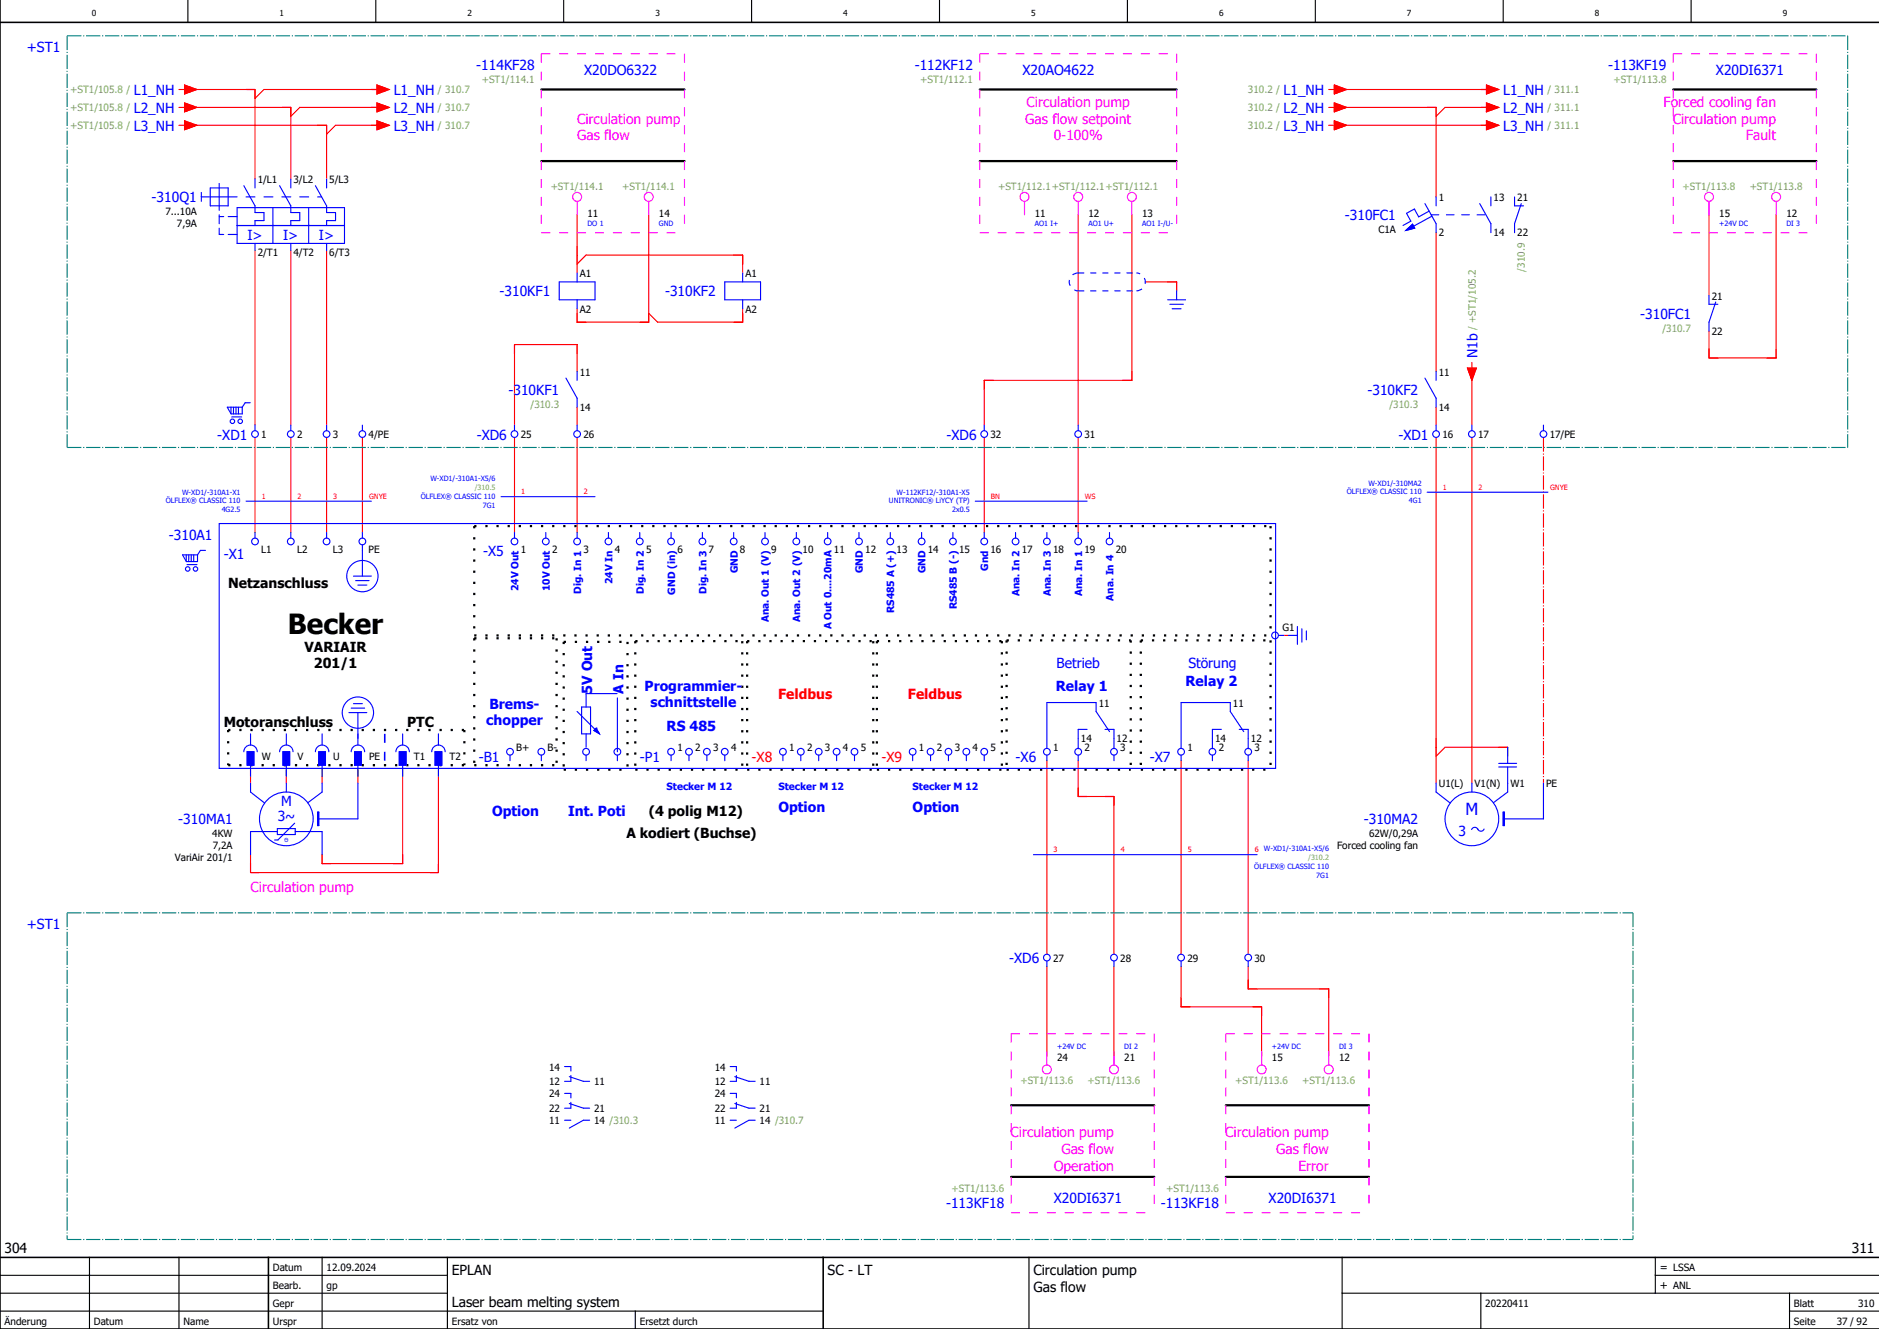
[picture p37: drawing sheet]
<svg xmlns="http://www.w3.org/2000/svg" width="420mm" height="297mm" viewBox="0 0 420 297" stroke-linecap="round" stroke-linejoin="round" font-family="sans-serif">
<defs><g id="words">
<text font-size="6.2" x="64.3" y="141.7">Becker</text>
<text font-size="3.7" fill="#00f" x="327.6" y="182.2">M</text>
<g font-size="3.1" fill="#00f">
<text x="6" y="11.6">+ST1</text>
<text x="106.5" y="15.6">-114KF28</text>
<text x="130.6" y="16.7">X20DO6322</text>
<text x="204.5" y="15.6">-112KF12</text>
<text x="228.6" y="16.7">X20AO4622</text>
<text x="359.5" y="15.6">-113KF19</text>
<text x="383.6" y="16.7">X20DI6371</text>
<text x="29.9" y="21.2">L1_NH</text>
<text x="88" y="21.2">L1_NH</text>
<text x="286.9" y="21.2">L1_NH</text>
<text x="336" y="21.2">L1_NH</text>
<text x="29.9" y="25.2">L2_NH</text>
<text x="29.9" y="29.2">L3_NH</text>
<text x="88" y="25.2">L2_NH</text>
<text x="88" y="29.2">L3_NH</text>
<text x="286.9" y="25.2">L2_NH</text>
<text x="286.9" y="29.2">L3_NH</text>
<text x="336" y="25.2">L2_NH</text>
<text x="336" y="29.2">L3_NH</text>
<text x="33.9" y="45.2">-310Q1</text>
<text x="55.3" y="53.6">I&gt;</text>
<text x="63.3" y="53.6">I&gt;</text>
<text x="71.3" y="53.6">I&gt;</text>
<text x="300.6" y="49.2">-310FC1</text>
<text x="111.6" y="66.2">-310KF1</text>
<text x="148.6" y="66.2">-310KF2</text>
<text x="366.6" y="71.2">-310FC1</text>
<text x="330.2" y="80" transform="rotate(-90 330.2 80)">N1b</text>
<text x="113.6" y="88.2">-310KF1</text>
<text x="305.6" y="88.2">-310KF2</text>
<text x="48.6" y="98.2">-XD1</text>
<text x="106.6" y="98.2">-XD6</text>
<text x="211.6" y="98.2">-XD6</text>
<text x="312.6" y="98.2">-XD1</text>
<text x="37.7" y="120.6">-310A1</text>
<text x="50" y="124.9">-X1</text>
<text x="108" y="124.4">-X5</text>
<text x="236.2" y="149.4">Betrieb</text>
<text x="265.6" y="149.4">Störung</text>
<text x="132.4" y="155" transform="rotate(-90 132.4 155)">5V Out</text>
<text x="139.4" y="155" transform="rotate(-90 139.4 155)">A In</text>
<text x="144.1" y="154.4">Programmier-</text>
<text x="236" y="154.4">Relay 1</text>
<text x="265" y="153.4">Relay 2</text>
<text x="109.4" y="158.4">Brems-</text>
<text x="145.4" y="158.1">schnittstelle</text>
<text x="108.7" y="162.1">chopper</text>
<text x="149" y="163.4">RS 485</text>
<text x="107" y="170.4">-B1</text>
<text x="143" y="170.4">-P1</text>
<text x="227" y="170.4">-X6</text>
<text x="257" y="170.4">-X7</text>
<text x="39.8" y="184.2">-310MA1</text>
<text x="62.1" y="183.4">3~</text>
<text x="62.8" y="180">M</text>
<text x="110" y="182.4">Option</text>
<text x="127" y="182.4">Int. Poti</text>
<text x="174" y="181.4">Option</text>
<text x="204" y="181.4">Option</text>
<text x="304.8" y="184.2">-310MA2</text>
<text x="326" y="186.7">3</text>
<text x="6" y="207.6">+ST1</text>
<text x="225.6" y="215.2">-XD6</text>
<text x="211.5" y="269.9">-113KF18</text>
<text x="235.6" y="268.8">X20DI6371</text>
<text x="259.5" y="269.9">-113KF18</text>
<text x="283.6" y="268.8">X20DI6371</text>
</g>
<g font-size="3.1" fill="#f0f">
<text x="229.4" y="23.9">Circulation pump</text>
<text x="371.8" y="23.9">Forced cooling fan</text>
<text x="129" y="27.6">Circulation pump</text>
<text x="229.2" y="27.6">Gas flow setpoint</text>
<text x="373.9" y="27.6">Circulation pump</text>
<text x="129" y="31.4">Gas flow</text>
<text x="235.5" y="31.4">0-100%</text>
<text x="390.3" y="31.4">Fault</text>
<text x="56" y="199.4">Circulation pump</text>
<text x="225.9" y="254.1">Circulation pump</text>
<text x="237.3" y="257.9">Gas flow</text>
<text x="273.9" y="254.1">Circulation pump</text>
<text x="285.3" y="257.9">Gas flow</text>
<text x="235.5" y="261.6">Operation</text>
<text x="290.2" y="261.6">Error</text>
</g>
<g font-size="3.1">
<text x="51" y="131.4">Netzanschluss</text>
<text x="68.1" y="145.6">VARIAIR</text>
<text x="70.1" y="149.4">201/1</text>
<text x="50" y="162.4">Motoranschluss</text>
<text x="91" y="162.4">PTC</text>
<text x="145" y="182.4">(4 polig M12)</text>
<text x="140" y="187.4">A kodiert (Buchse)</text>
<text x="1" y="280">304</text>
<text x="413.9" y="280">311</text>
<text x="101" y="285">EPLAN</text>
<text x="185" y="285">SC - LT</text>
<text x="231" y="285">Circulation pump</text>
<text x="101" y="292">Laser beam melting system</text>
<text x="231" y="288.8">Gas flow</text>
</g>
<g font-size="3.1" fill="#f00">
<text x="174" y="156.2">Feldbus</text>
<text x="203" y="156.2">Feldbus</text>
<text x="168" y="170.4">-X8</text>
<text x="197" y="170.4">-X9</text>
</g>
<g font-size="2.5">
<text x="371" y="284">= LSSA</text>
<text x="371" y="288">+ ANL</text>
</g>
<g font-size="2.2" fill="#7ca552">
<text x="15.7" y="20.9">+ST1/105.8 /</text>
<text x="97.9" y="20.9">/ 310.7</text>
<text x="107.7" y="18.5">+ST1/114.1</text>
<text x="205.7" y="18.5">+ST1/112.1</text>
<text x="279" y="20.9">310.2 /</text>
<text x="345.9" y="20.9">/ 311.1</text>
<text x="360.7" y="18.5">+ST1/113.8</text>
<text x="15.7" y="24.9">+ST1/105.8 /</text>
<text x="15.7" y="28.9">+ST1/105.8 /</text>
<text x="97.9" y="24.9">/ 310.7</text>
<text x="97.9" y="28.9">/ 310.7</text>
<text x="279" y="24.9">310.2 /</text>
<text x="279" y="28.9">310.2 /</text>
<text x="345.9" y="24.9">/ 311.1</text>
<text x="345.9" y="28.9">/ 311.1</text>
<text x="123.1" y="42.5">+ST1/114.1</text>
<text x="139.1" y="42.5">+ST1/114.1</text>
<text x="223.1" y="42.5">+ST1/112.1+ST1/112.1+ST1/112.1</text>
<text x="376.1" y="42.5">+ST1/113.8</text>
<text x="391.1" y="42.5">+ST1/113.8</text>
<text x="340.8" y="60.7" transform="rotate(-90 340.8 60.7)">/310.9</text>
<text x="329.9" y="73.8" transform="rotate(-90 329.9 73.8)">/ +ST1/105.2</text>
<text x="371.6" y="74.1">/310.7</text>
<text x="118.6" y="91.1">/310.3</text>
<text x="310.6" y="91.1">/310.3</text>
<text x="228.1" y="242.2">+ST1/113.6</text>
<text x="243.1" y="242.2">+ST1/113.6</text>
<text x="276.1" y="242.2">+ST1/113.6</text>
<text x="291.1" y="242.2">+ST1/113.6</text>
<text x="212.7" y="266.3">+ST1/113.6</text>
<text x="260.7" y="266.3">+ST1/113.6</text>
</g>
<g font-size="2.2">
<text x="57.6" y="40.9">1/L1</text>
<text x="65.6" y="40.9">3/L2</text>
<text x="73.6" y="40.9">5/L3</text>
<text x="321.6" y="44.9">1</text>
<text x="333.8" y="44.9">13</text>
<text x="339.1" y="44.9">21</text>
<text x="37" y="48.1">7...10A</text>
<text x="39.5" y="50.8">7,9A</text>
<text x="131.3" y="48.4">11</text>
<text x="147.3" y="48.4">14</text>
<text x="231.3" y="48.4">11</text>
<text x="243.3" y="48.4">12</text>
<text x="255.3" y="48.4">13</text>
<text x="308.1" y="52.1">C1A</text>
<text x="321.6" y="52.8">2</text>
<text x="333.8" y="52.8">14</text>
<text x="339.1" y="52.8">22</text>
<text x="384.3" y="48.4">15</text>
<text x="399.3" y="48.4">12</text>
<text x="57.6" y="57.2">2/T1</text>
<text x="65.6" y="57.2">4/T2</text>
<text x="73.6" y="57.2">6/T3</text>
<text x="129.6" y="61.9">A1</text>
<text x="166.6" y="61.9">A1</text>
<text x="129.6" y="69.8">A2</text>
<text x="166.6" y="69.8">A2</text>
<text x="382.6" y="66.9">21</text>
<text x="382.6" y="74.8">22</text>
<text x="129.6" y="83.9">11</text>
<text x="321.6" y="83.9">11</text>
<text x="129.6" y="91.8">14</text>
<text x="321.6" y="91.8">14</text>
<text x="58.4" y="97.9">1</text>
<text x="66.4" y="97.9">2</text>
<text x="74.4" y="97.9">3</text>
<text x="82.4" y="97.9">4/PE</text>
<text x="116.4" y="97.9">25</text>
<text x="130.4" y="97.9">26</text>
<text x="221.4" y="97.9">32</text>
<text x="242.4" y="97.9">31</text>
<text x="322.4" y="97.9">16</text>
<text x="330.4" y="97.9">17</text>
<text x="346.4" y="97.9">17/PE</text>
<text x="58.4" y="123.6">L1</text>
<text x="66.4" y="123.6">L2</text>
<text x="74.4" y="123.6">L3</text>
<text x="82.4" y="123.6">PE</text>
<text x="116.4" y="123.6">1</text>
<text x="123.4" y="123.6">2</text>
<text x="130.4" y="123.6">3</text>
<text x="137.4" y="123.6">4</text>
<text x="144.4" y="123.6">5</text>
<text x="151.4" y="123.6">6</text>
<text x="158.4" y="123.6">7</text>
<text x="165.4" y="123.6">8</text>
<text x="172.4" y="123.6">9</text>
<text x="179.4" y="123.6">10</text>
<text x="186.4" y="123.6">11</text>
<text x="193.4" y="123.6">12</text>
<text x="200.4" y="123.6">13</text>
<text x="207.4" y="123.6">14</text>
<text x="214.4" y="123.6">15</text>
<text x="221.4" y="123.6">16</text>
<text x="228.4" y="123.6">17</text>
<text x="235.4" y="123.6">18</text>
<text x="242.4" y="123.6">19</text>
<text x="249.4" y="123.6">20</text>
<text x="286.7" y="140.9">G1</text>
<text x="245.6" y="157.9">11</text>
<text x="275.6" y="157.9">11</text>
<text x="115.4" y="167.7">B+</text>
<text x="122.4" y="167.7">B-</text>
<text x="151.4" y="167.7">1</text>
<text x="155.4" y="167.7">2</text>
<text x="159.4" y="167.7">3</text>
<text x="163.4" y="167.7">4</text>
<text x="176.4" y="167.7">1</text>
<text x="180.4" y="167.7">2</text>
<text x="184.4" y="167.7">3</text>
<text x="188.4" y="167.7">4</text>
<text x="192.4" y="167.7">5</text>
<text x="205.4" y="167.7">1</text>
<text x="209.4" y="167.7">2</text>
<text x="213.4" y="167.7">3</text>
<text x="217.4" y="167.7">4</text>
<text x="221.4" y="167.7">5</text>
<text x="235.4" y="167.7">1</text>
<text x="241.6" y="165.8">14</text>
<text x="242.4" y="167.7">2</text>
<text x="249.6" y="165.8">12</text>
<text x="250.4" y="167.7">3</text>
<text x="265.4" y="167.7">1</text>
<text x="271.6" y="165.8">14</text>
<text x="272.4" y="167.7">2</text>
<text x="279.6" y="165.8">12</text>
<text x="280.4" y="167.7">3</text>
<text x="58.5" y="169.9">W</text>
<text x="66.5" y="169.9">V</text>
<text x="74.5" y="169.9">U</text>
<text x="82.5" y="169.9">PE</text>
<text x="92.5" y="169.9">T1</text>
<text x="100.5" y="169.9">T2</text>
<text x="321.6" y="175.9">U1(L)</text>
<text x="329.6" y="175.9">V1(N)</text>
<text x="337.6" y="175.9">W1</text>
<text x="345.6" y="175.9">PE</text>
<text x="47.4" y="187.1">4KW</text>
<text x="47.5" y="189.8">7,2A</text>
<text x="298.9" y="189.8">Forced cooling fan</text>
<text x="306" y="187.1">62W/0,29A</text>
<text x="39.1" y="192.5">VariAir 201/1</text>
<text x="235.4" y="214.9">27</text>
<text x="250.4" y="214.9">28</text>
<text x="265.4" y="214.9">29</text>
<text x="280.4" y="214.9">30</text>
<text x="122.8" y="239.2">14</text>
<text x="159.8" y="239.2">14</text>
<text x="236.3" y="237">24</text>
<text x="251.3" y="237">21</text>
<text x="284.3" y="237">15</text>
<text x="299.3" y="237">12</text>
<text x="122.8" y="242.5">12</text>
<text x="122.8" y="245.2">24</text>
<text x="132.8" y="242.5">11</text>
<text x="159.8" y="242.5">12</text>
<text x="159.8" y="245.2">24</text>
<text x="169.8" y="242.5">11</text>
<text x="122.8" y="248.5">22</text>
<text x="122.8" y="251.2">11</text>
<text x="132.8" y="248.5">21</text>
<text x="132.8" y="251.2">14 /310.3</text>
<text x="159.8" y="248.5">22</text>
<text x="159.8" y="251.2">11</text>
<text x="169.8" y="248.5">21</text>
<text x="169.8" y="251.2">14 /310.7</text>
<text x="61" y="284">Datum</text>
<text x="73" y="284">12.09.2024</text>
<text x="61" y="288">Bearb.</text>
<text x="61" y="292">Gepr</text>
<text x="73" y="288">gp</text>
<text x="332" y="292">20220411</text>
<text x="401" y="292">Blatt</text>
<text x="415.3" y="292">310</text>
<text x="1" y="296">Änderung</text>
<text x="21" y="296">Datum</text>
<text x="41" y="296">Name</text>
<text x="61" y="296">Urspr</text>
<text x="101" y="296">Ersatz von</text>
<text x="143" y="296">Ersetzt durch</text>
<text x="401" y="296">Seite</text>
<text x="410.6" y="296">37 / 92</text>
</g>
<g font-size="2.2" fill="#00f">
<text x="136.9" y="130.5" transform="rotate(-90 136.9 130.5)">24V In</text>
<text x="164.9" y="128.1" transform="rotate(-90 164.9 128.1)">GND</text>
<text x="192.9" y="128.1" transform="rotate(-90 192.9 128.1)">GND</text>
<text x="206.9" y="128.1" transform="rotate(-90 206.9 128.1)">GND</text>
<text x="220.9" y="127.5" transform="rotate(-90 220.9 127.5)">Gnd</text>
<text x="115.9" y="132.1" transform="rotate(-90 115.9 132.1)">24V Out</text>
<text x="122.9" y="132.1" transform="rotate(-90 122.9 132.1)">10V Out</text>
<text x="129.9" y="132.7" transform="rotate(-90 129.9 132.7)">Dig. In 1</text>
<text x="143.9" y="132.7" transform="rotate(-90 143.9 132.7)">Dig. In 2</text>
<text x="150.9" y="132.9" transform="rotate(-90 150.9 132.9)">GND (in)</text>
<text x="157.9" y="132.7" transform="rotate(-90 157.9 132.7)">Dig. In 3</text>
<text x="199.9" y="137" transform="rotate(-90 199.9 137)">RS485 A (+)</text>
<text x="213.9" y="136.1" transform="rotate(-90 213.9 136.1)">RS485 B (-)</text>
<text x="227.9" y="133.2" transform="rotate(-90 227.9 133.2)">Ana. In 2</text>
<text x="234.9" y="133.2" transform="rotate(-90 234.9 133.2)">Ana. In 3</text>
<text x="241.9" y="133.2" transform="rotate(-90 241.9 133.2)">Ana. In 1</text>
<text x="248.9" y="134.2" transform="rotate(-90 248.9 134.2)">Ana. In 4</text>
<text x="171.9" y="139" transform="rotate(-90 171.9 139)">Ana. Out 1 (V)</text>
<text x="178.9" y="139" transform="rotate(-90 178.9 139)">Ana. Out 2 (V)</text>
<text x="185.9" y="140.7" transform="rotate(-90 185.9 140.7)">A Out 0....20mA</text>
<text x="149" y="176.5">Stecker M 12</text>
<text x="174" y="176.5">Stecker M 12</text>
<text x="204" y="176.5">Stecker M 12</text>
</g>
<g font-size="1.9">
<text x="20.5" y="3.6">0</text>
<text x="62.5" y="3.6">1</text>
<text x="104.5" y="3.6">2</text>
<text x="146.5" y="3.6">3</text>
<text x="188.5" y="3.6">4</text>
<text x="230.5" y="3.6">5</text>
<text x="272.5" y="3.6">6</text>
<text x="314.5" y="3.6">7</text>
<text x="356.5" y="3.6">8</text>
<text x="398.5" y="3.6">9</text>
</g>
<g font-size="1.6" fill="#00f">
<text x="131.3" y="50.5">DO 1</text>
<text x="147.3" y="50.5">GND</text>
<text x="231.3" y="50.5">AO1 I+</text>
<text x="243.3" y="50.5">AO1 U+</text>
<text x="255.3" y="50.5">AO1 I-/U-</text>
<text x="384.3" y="50.5">+24V DC</text>
<text x="399.3" y="50.5">DI 3</text>
<text x="96.2" y="107.6">W-XD1/-310A1-X5/6</text>
<text x="37.1" y="112.5">ÖLFLEX® CLASSIC 110</text>
<text x="40.7" y="110.5">W-XD1/-310A1-X1</text>
<text x="94.1" y="111.5">ÖLFLEX® CLASSIC 110</text>
<text x="107.9" y="113.4">7G1</text>
<text x="198.7" y="112.5">UNITRONIC® LiYCY (TP)</text>
<text x="200.4" y="110.5">W-112KF12/-310A1-X5</text>
<text x="301.1" y="110.5">ÖLFLEX® CLASSIC 110</text>
<text x="305.9" y="108.5">W-XD1/-310MA2</text>
<text x="314.9" y="112.4">4G1</text>
<text x="49.6" y="114.4">4G2.5</text>
<text x="212.8" y="114.4">2x0.5</text>
<text x="280.4" y="194.2">ÖLFLEX® CLASSIC 110</text>
<text x="294.2" y="196.1">7G1</text>
<text x="236.3" y="234.5">+24V DC</text>
<text x="251.3" y="234.5">DI 2</text>
<text x="284.3" y="234.5">+24V DC</text>
<text x="299.3" y="234.5">DI 3</text>
</g>
<g font-size="1.6" fill="#f00">
<text x="58.5" y="111.5">1</text>
<text x="66.5" y="111.5">2</text>
<text x="74.5" y="111.5">3</text>
<text x="82.5" y="111.5">GNYE</text>
<text x="116.5" y="110.5">1</text>
<text x="130.5" y="110.5">2</text>
<text x="221.5" y="111.5">BN</text>
<text x="242.5" y="111.5">WS</text>
<text x="322.5" y="109.5">1</text>
<text x="330.5" y="109.5">2</text>
<text x="346.5" y="109.5">GNYE</text>
<text x="235.5" y="190.5">3</text>
<text x="250.5" y="190.5">4</text>
<text x="265.5" y="190.5">5</text>
<text x="280.5" y="190.5">6 W-XD1/-310A1-X5/6</text>
</g>
<g font-size="1.6" fill="#7ca552">
<text x="106.1" y="109.5">/310.5</text>
<text x="292.4" y="192.2">/310.2</text>
</g>
<text font-size="1.2" fill="#00f" x="63.6" y="188.2">Θ</text>
</g></defs>
<g fill="none" stroke="#000" stroke-width=".25">
<path d="M42 0v5M84 0v5M126 0v5M168 0v5M210 0v5M252 0v5M294 0v5M336 0v5M378 0v5M0 293h184M0 289h100M0 285h100"/>
<path d="M20 281v16M40 281v16M72 281v16M100 281v16M142 293v4M230 281v16M300 289h120M300 281v16M331 289v8M370 285h50M370 281v8M400 293h20"/>
<path d="M400 289v8"/>
</g>
<path d="M0 5h420M0 0v297h420M0 281h420M60 281v16M184 281v16" fill="none" stroke="#000" stroke-width=".35"/>
<g fill="none" stroke="#f00" stroke-width=".25">
<path d="M41.2 19l2.8 1-2.8 1zM84.3 19l2.7 1-2.7 1zM298.2 19l2.8 1-2.8 1zM332.2 19l2.8 1-2.8 1zM40 20h1.2M40 24h1.2M40 28h1.2M41.2 23l2.8 1-2.8 1zM41.2 27l2.8 1-2.8 1zM42 20h15v20M42 24h23v16M42 28h31v12"/>
<path d="M84.3 23l2.7 1-2.7 1zM84.3 27l2.7 1-2.7 1zM85 20h-26l-2 2M85 24h-18l-2 2M85 28h-10l-2 2M297 20h1.2M297 24h1.2M297 28h1.2M298.2 23l2.8 1-2.8 1zM298.2 27l2.8 1-2.8 1zM299 20h34M299 24h22v20"/>
<path d="M299 28h34M332.2 23l2.8 1-2.8 1zM332.2 27l2.8 1-2.8 1zM333 24h-10l-2 2M57 56v39M65 56v39M73 56v39M129 48v13M129 59l2-2h35v4M145 48v24h-16v-3M241 48v47M253 48v37h-33v10"/>
<path d="M321 52v31M382 48v18M397 48v32h-15v-6M166 69v3h-19l-2-2M256 63h7v2M57 97.8v21.2M65 97.8v21.2M73 97.8v21.2M81 97.8v21.2M115 97.8v21.2M129 83v-6h-14v18M129 91v4"/>
<path d="M129 97.8v21.2M220 97.8v21.2M241 97.8v21.2M321 91v4M321 97.8v77.2M328 82.3h2l-1 2.7zM329 81v1.3M329 97.8v77.2M287 142h1M56 172v3M64 172v3M72 172v3"/>
<path d="M80 172v3M90 172v21h-18v-2M98 172v23h-42v-4M234 170v43.2M241 170v8h8v35.2M264 170v43.2M279 170v43.2M321 169l2-2h14v2M234 216v20M249 216v20M264 216v9h18v11M279 216v5h18v15"/>
</g>
<path d="M345 97.8v77.2" fill="none" stroke="#f00" stroke-width=".25" stroke-dasharray="3.2 .4 .2 .4" stroke-linecap="butt"/>
<path d="M329 84v11" fill="none" stroke="#f00" stroke-width=".25" stroke-dasharray="13.2 2.4 2 2.4" stroke-linecap="butt"/>
<g fill="none" stroke="#00f" stroke-width=".25">
<path d="M45 44h8M45 43v2M47 42h4v4h-4zM49 41v6M49 48v2M49 51v1.4h1M49 48.4h1M51 52.4h2M51 48.4h2M53 50.4h24M53 46.4h24v8h-24zM54.5 41.5l2.5 4.5v1.5h2v1.8h-2v1.1"/>
<path d="M55 44h2M57 40v2M57 54.4v1.6M59 44h2M61 46.4v8M62.5 41.5l2.5 4.5v1.5h2v1.8h-2v1.1M63 44h2M65 40v2M65 54.4v1.6M67 44h2M69 46.4v8M70.5 41.5l2.5 4.5v1.5h2v1.8h-2v1.1"/>
<path d="M71 44h.9M73 40v2M73 54.4v1.6M314.2 51.5l1.5-1.4 .5 .9zM318.5 45.5l2.5 4.5v2M319.4 47.2l-2.3 1.3-1-1.8-1.7 1 1 1.7-1.8 1M319.9 48h1.7M320.1 48.3l-4.1 2.2M321 44v2M323.3 48h1.7M326.7 48h1.7M330.2 48h1.7"/>
<path d="M330.7 45.5l2.6 4.5v2M333.2 44v2M338.5 44v2h2M340 45.5l-1.5 4.5v2M125 63h8v4h-8zM129 61v2M129 67v2M162 63h8v4h-8zM166 61v2M166 67v2M261 67h4M261.5 68h3"/>
<path d="M262 69h2M263 65v2M382 66v2h2M383.5 67.5l-1.5 4.5v2M50.8 91h3.3v1.5h-2.5zM51.6 91v1.4M51.8 93.2h2.2M52.2 91v1.5M52.8 91v1.5M53.3 91v1.5M55.9 90h-1.1l-.7 1M57 95v1.3"/>
<path d="M65 95v1.3M73 95v1.3M81 95v1.3M115 95v1.3M126.5 84.5l2.5 4.5v2M129 83v2M129 95v1.3M220 95v1.3M241 95v1.3M318.5 84.5l2.5 4.5v2M321 83v2M321 95v1.3"/>
<path d="M329 95v1.3M345 95v1.3M49 117h236.1v54.7h-236.1zM55 112h28M57 119v1.2M65 119v1.2M73 119v1.2M81 119v1.2M112 111h21M115 119v1.2M122 119v1.2M129 119v1.2"/>
<path d="M136 119v1.2M143 119v1.2M150 119v1.2M157 119v1.2M164 119v1.2M171 119v1.2M178 119v1.2M185 119v1.2M192 119v1.2M199 119v1.2M206 119v1.2M213 119v1.2"/>
<path d="M218 112h25M220 119v1.2M227 119v1.2M234 119v1.2M241 119v1.2M248 119v1.2M319 110h27M40.8 124h3.4v1.5h-2.5zM41.6 124v1.4M41.8 126.2h2.2M42.2 124v1.5M42.7 124v1.5"/>
<path d="M43.3 124v1.5M45.9 123h-1.1l-.6 1M79 128.8h4M79.5 129.7h3M80 130.8h2M81 121.7v7.1M78 159.3h4M78.5 158.3h3M79 157.2h2M80 159.3v7.2M129 159l5 5M130 158h2v6h-2z"/>
<path d="M137.9 155h-6.9v3M138 156v12M234 157v10.1M234 157h11v2l3 4.5M264 157v10.1M264 157h11v2l3 4.5M285.8 142h1.2M288 142h2M290 140v4M291 140.5v3M292 141v2M54.5 168a1.5 1.5 0 0 1 1.5-1.5 1.5 1.5 0 0 1 1.5 1.5"/>
<path d="M55.2 168h1.5v3h-1.5zM56 164v2.5M56 171v2.5M56 175v2l3.2 2.5M62.5 168a1.5 1.5 0 0 1 1.5-1.5 1.5 1.5 0 0 1 1.5 1.5M63.2 168h1.5v3h-1.5zM64 164v2.5M64 171v2.5M64 175v2M70.5 168a1.5 1.5 0 0 1 1.5-1.5 1.5 1.5 0 0 1 1.5 1.5M71.3 168h1.4v3h-1.4zM72 164v2.5"/>
<path d="M72 171v2.5M72 175v2l-3.2 2.4M78.5 168a1.5 1.5 0 0 1 1.5-1.5 1.5 1.5 0 0 1 1.5 1.5M79.3 168h1.5v3h-1.5zM80 171v2.5M80 175v8h-9M88.5 168a1.5 1.5 0 0 1 1.5-1.5 1.5 1.5 0 0 1 1.5 1.5M89.2 168h1.5v3h-1.5zM90 164v2.5M90 171v2.5M96.5 168a1.5 1.5 0 0 1 1.5-1.5 1.5 1.5 0 0 1 1.5 1.5M97.2 168h1.5v3h-1.5z"/>
<path d="M98 164v2.5M98 171v2.5M114 168.8v1.2M121 168.8v1.2M131 164v3M131 168.8v1.2M133.3 162.8h.1M133.3 162.8l.7 1.2M133.3 162.8l-.6 .5 1.3 .7M138 168.8v1.2M150 168.8v1.2M154 168.8v1.2"/>
<path d="M158 168.8v1.2M162 168.8v1.2M175 168.8v1.2M179 168.8v1.2M183 168.8v1.2M187 168.8v1.2M191 168.8v1.2M204 168.8v1.2M208 168.8v1.2M212 168.8v1.2M216 168.8v1.2M220 168.8v1.2"/>
<path d="M234 168.8v1.2M241 168.8v1.2M243 163h-2v4.3M247 163h2v4.3M249 168.8v1.2M264 168.8v1.2M271 168.8v1.2M273 163h-2v4.3M277 163h2v4.3M279 168.8v1.2M321 175v2l3.2 2.5M329 175v2"/>
<path d="M335 170.6h4M335 171.4h4M337 167v3.6M337 171.4v5.6l-3.2 2.4M345 175v8h-9M62 185.2h4v1.3h-4zM62 185.8h-6v5.2M65.9 184l-3.8 3.7h-.7M66 185.8h6v5.2M71 181.5h.3v3h-.3zM231 191h50M328.9 185.4l.1-.2a.75 .75 0 0 1 1.4 .2"/>
<path d="M330.3 185.3a.75 .75 0 0 0 .7 .5 .75 .75 0 0 0 .7-.5M336 181.5h.3v3h-.3zM234 214.7v1.3M249 214.7v1.3M264 214.7v1.3M279 214.7v1.3M126.2 238.4h1.4v1M163.2 238.4h1.4v1M126.2 244.4h1.4v1M126.2 250.4h1.4M127.3 240.6l3.1 1h1.4M127.3 246.6l3.1 1h1.4"/>
<path d="M127.6 240.3v1.3h-1.4M127.6 246.4v1.3h-1.4M131.8 250.3h-1.4l-3.1 1.8M163.2 244.4h1.4v1M163.2 250.4h1.4M164.3 240.6l3.1 1h1.4M164.3 246.6l3.1 1h1.4M164.6 240.3v1.3h-1.4M164.6 246.4v1.3h-1.4M168.8 250.3h-1.4l-3.1 1.8"/>
<circle cx="51.9" cy="94.2" r=".5"/>
<circle cx="53.7" cy="94.2" r=".5"/>
<circle cx="57" cy="97" r=".75"/>
<circle cx="65" cy="97" r=".75"/>
<circle cx="73" cy="97" r=".75"/>
<circle cx="81" cy="97" r=".75"/>
<circle cx="115" cy="97" r=".75"/>
<circle cx="129" cy="97" r=".75"/>
<circle cx="220" cy="97" r=".75"/>
<circle cx="241" cy="97" r=".75"/>
<circle cx="321" cy="97" r=".75"/>
<circle cx="329" cy="97" r=".75"/>
<circle cx="345" cy="97" r=".75"/>
<circle cx="42" cy="127.2" r=".5"/>
<circle cx="43.7" cy="127.2" r=".5"/>
<circle cx="57" cy="121" r=".75"/>
<circle cx="65" cy="121" r=".75"/>
<circle cx="73" cy="121" r=".75"/>
<circle cx="81" cy="128.7" r="3.5"/>
<circle cx="81" cy="121" r=".75"/>
<circle cx="115" cy="121" r=".75"/>
<circle cx="122" cy="121" r=".75"/>
<circle cx="129" cy="121" r=".75"/>
<circle cx="136" cy="121" r=".75"/>
<circle cx="143" cy="121" r=".75"/>
<circle cx="150" cy="121" r=".75"/>
<circle cx="157" cy="121" r=".75"/>
<circle cx="164" cy="121" r=".75"/>
<circle cx="171" cy="121" r=".75"/>
<circle cx="178" cy="121" r=".75"/>
<circle cx="185" cy="121" r=".75"/>
<circle cx="192" cy="121" r=".75"/>
<circle cx="199" cy="121" r=".75"/>
<circle cx="206" cy="121" r=".75"/>
<circle cx="213" cy="121" r=".75"/>
<circle cx="220" cy="121" r=".75"/>
<circle cx="227" cy="121" r=".75"/>
<circle cx="234" cy="121" r=".75"/>
<circle cx="241" cy="121" r=".75"/>
<circle cx="248" cy="121" r=".75"/>
<circle cx="80" cy="159.2" r="3.5"/>
<circle cx="285" cy="142" r=".75"/>
<circle cx="114" cy="168" r=".75"/>
<circle cx="121" cy="168" r=".75"/>
<circle cx="131" cy="168" r=".75"/>
<circle cx="138" cy="168" r=".75"/>
<circle cx="150" cy="168" r=".75"/>
<circle cx="154" cy="168" r=".75"/>
<circle cx="158" cy="168" r=".75"/>
<circle cx="162" cy="168" r=".75"/>
<circle cx="175" cy="168" r=".75"/>
<circle cx="179" cy="168" r=".75"/>
<circle cx="183" cy="168" r=".75"/>
<circle cx="187" cy="168" r=".75"/>
<circle cx="191" cy="168" r=".75"/>
<circle cx="204" cy="168" r=".75"/>
<circle cx="208" cy="168" r=".75"/>
<circle cx="212" cy="168" r=".75"/>
<circle cx="216" cy="168" r=".75"/>
<circle cx="220" cy="168" r=".75"/>
<circle cx="234" cy="168" r=".75"/>
<circle cx="241" cy="168" r=".75"/>
<circle cx="249" cy="168" r=".75"/>
<circle cx="264" cy="168" r=".75"/>
<circle cx="271" cy="168" r=".75"/>
<circle cx="279" cy="168" r=".75"/>
<circle cx="64" cy="183" r="6"/>
<circle cx="329" cy="183" r="6"/>
<circle cx="234" cy="214" r=".75"/>
<circle cx="249" cy="214" r=".75"/>
<circle cx="264" cy="214" r=".75"/>
<circle cx="279" cy="214" r=".75"/>
</g>
<path d="M86 164v6.4" fill="none" stroke="#00f" stroke-width=".35" stroke-dasharray="2 2" stroke-linecap="butt"/>
<g fill="none" stroke="#000" stroke-width=".5" stroke-dasharray=".5 2 .5 2" stroke-linecap="butt">
<path d="M106 117.6h178M106 117.6v24.4M284 117.6v24.4M106 142.6h18.4M106 142.6v28.4M106 142h178M124.4 142.6v28.4M126 143.4h14.3M126 143.4v28.6M140.3 143.4v28.6M142 143.3h23.9M142 143.3v28.7"/>
<path d="M165.9 143.3v28.7M167 143.3h28.2M167 143.3v28.7M195.2 143.3v28.7M196 143.3h27.9M196 143.3v28.7M223.9 143.3v28.7M225 143.1h27.8M225 143.1v28.9M252.8 143.1v28.9M255 143.1h29M255 143.1v28.9"/>
<path d="M284 143.1v28.9M51 171h52.8M51 163.1h52.8M51 163.1v7.9M103.8 163.1v7.9M106 171h18.4M126 172h14.3M142 172h23.9M167 172h28.2M196 172h27.9M225 172h27.8M255 172h29"/>
</g>
<path d="M121 36h32M121 20h32M219 36h44M219 20h44M374 36h32M374 20h32M226 247h32M274 247h32M226 263h32M274 263h32" fill="none" stroke="#000" stroke-width=".5"/>
<g fill="none" stroke="#f0f" stroke-width=".25" stroke-dasharray="2 2" stroke-linecap="butt">
<path d="M121 12h32M121 12v40M153 12v40M219 12h44M219 12v40M263 12v40M374 12h32M374 12v40M406 12v40M121 52h32M219 52h44M374 52h32"/>
<path d="M226 231h32M226 231v40M258 231v40M274 231h32M274 231v40M306 231v40M226 271h32M274 271h32"/>
</g>
<g fill="none" stroke="#f0f" stroke-width=".25">
<path d="M129 45v3M145 45v3M229 45v3M241 45v3M253 45v3M382 45v3M397 45v3M234 235v3M249 235v3M282 235v3M297 235v3"/>
<circle cx="129" cy="44" r="1"/>
<circle cx="145" cy="44" r="1"/>
<circle cx="229" cy="44" r="1"/>
<circle cx="241" cy="44" r="1"/>
<circle cx="253" cy="44" r="1"/>
<circle cx="382" cy="44" r="1"/>
<circle cx="397" cy="44" r="1"/>
<circle cx="234" cy="239" r="1"/>
<circle cx="249" cy="239" r="1"/>
<circle cx="282" cy="239" r="1"/>
<circle cx="297" cy="239" r="1"/>
</g>
<g fill="#00f" stroke="#00f" stroke-width=".22">
<path d="M55.2 168h1.5v3h-1.5z"/>
<path d="M63.2 168h1.5v3h-1.5z"/>
<path d="M71.3 168h1.4v3h-1.4z"/>
<path d="M79.3 168h1.5v3h-1.5z"/>
<path d="M89.2 168h1.5v3h-1.5z"/>
<path d="M97.2 168h1.5v3h-1.5z"/>
<path d="M132.7 163.3l.6-.5 .7 1.2z"/>
<path d="M71 181.5h.3v3h-.3z"/>
<path d="M336 181.5h.3v3h-.3z"/>
<path d="M314.2 51.5l1.5-1.4 .5 .9z"/>
</g>
<path d="M241 65h13M241 61h13M241 61a2 2 0 0 0-2 2 2 2 0 0 0 2 2M254 65a2 2 0 0 0 2-2 2 2 0 0 0-2-2" fill="none" stroke="#00f" stroke-width=".25" stroke-dasharray="1.3 1.3" stroke-linecap="butt"/>
<path d="M15 8h398M15 8v92M413 8v92M15 100h398M15 204h350M15 204v73M365 204v73M15 277h350" fill="none" stroke="#007f7f" stroke-width=".25" stroke-dasharray="3.2 .4 .2 .4" stroke-linecap="butt"/>
<g fill="#f00" stroke="#f00" stroke-width=".22">
<path d="M41.2 19l2.8 1-2.8 1z"/>
<path d="M41.2 23l2.8 1-2.8 1z"/>
<path d="M41.2 27l2.8 1-2.8 1z"/>
<path d="M84.3 19l2.7 1-2.7 1z"/>
<path d="M84.3 23l2.7 1-2.7 1z"/>
<path d="M84.3 27l2.7 1-2.7 1z"/>
<path d="M328 82.3h2l-1 2.7z"/>
<path d="M298.2 19l2.8 1-2.8 1z"/>
<path d="M298.2 23l2.8 1-2.8 1z"/>
<path d="M298.2 27l2.8 1-2.8 1z"/>
<path d="M332.2 19l2.8 1-2.8 1z"/>
<path d="M332.2 23l2.8 1-2.8 1z"/>
<path d="M332.2 27l2.8 1-2.8 1z"/>
</g>
<use href="#words"/>
</svg>
